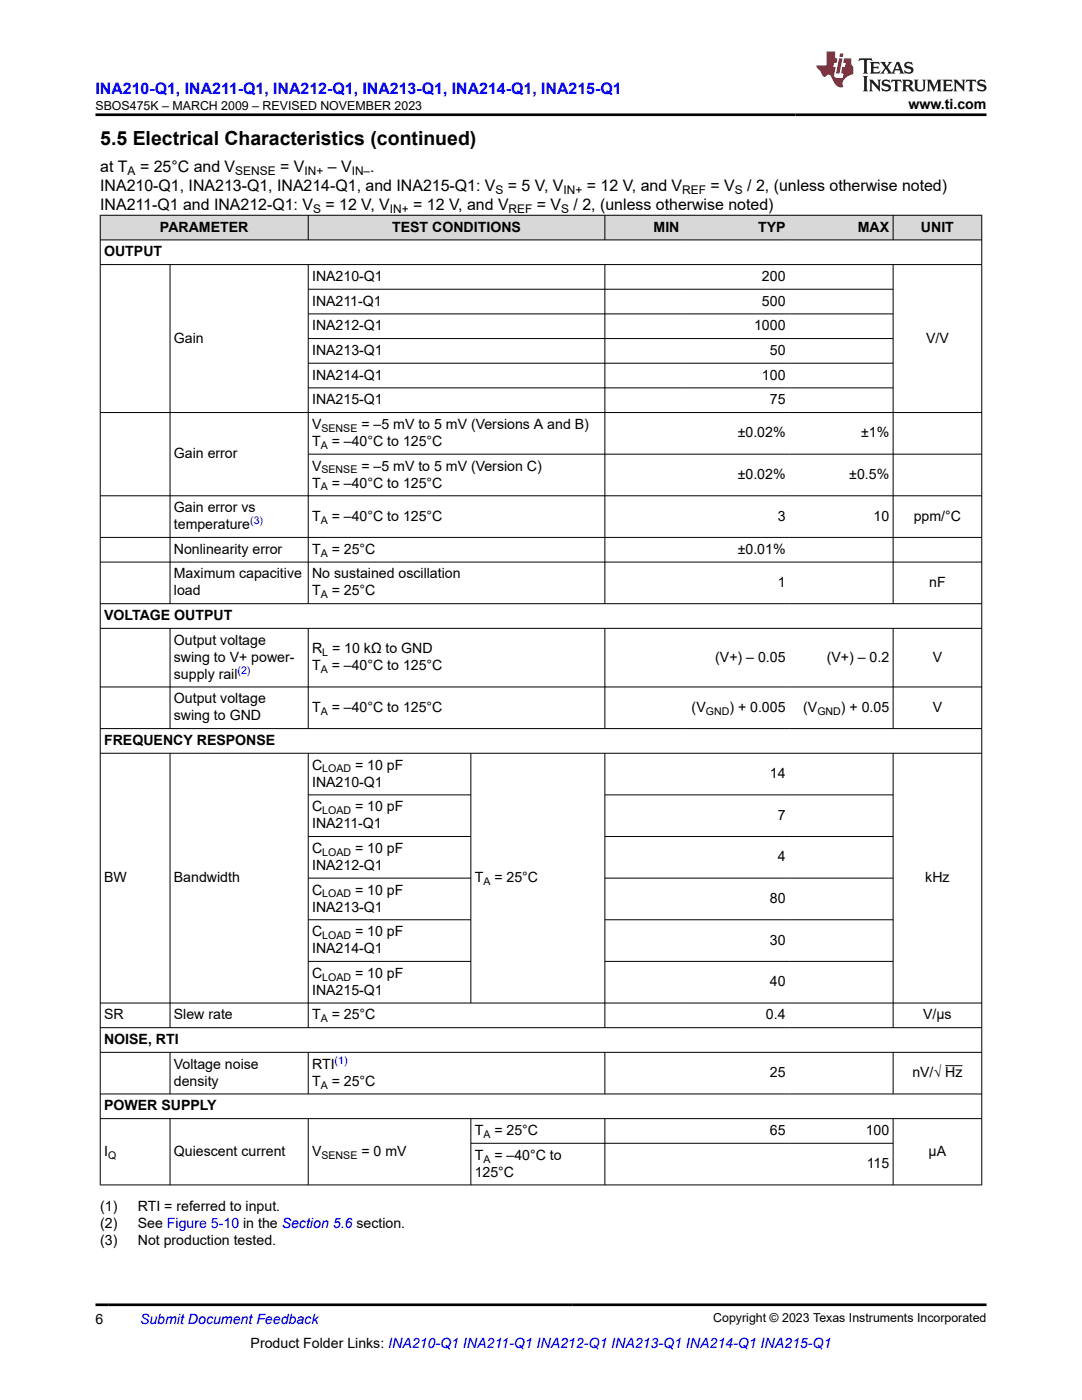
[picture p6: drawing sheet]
<svg xmlns="http://www.w3.org/2000/svg" width="216mm" height="279mm" viewBox="0 0 216 279" stroke-linecap="round" stroke-linejoin="round" font-family="sans-serif">
<defs><g id="words">
<text font-size="3.9" x="20" y="28.8">5.5 Electrical Characteristics (continued)</text>
<text font-size="3.2" fill="#00f" x="19.1" y="18.7">INA210-Q1, INA211-Q1, INA212-Q1, INA213-Q1, INA214-Q1, INA215-Q1</text>
<g font-size="3.2">
<text x="20" y="34.3">at T</text>
<text x="27.9" y="34.3">= 25°C and V</text>
<text x="55.9" y="34.3">= V</text>
<text x="65.4" y="34.3">– V</text>
<text x="73.9" y="34.3">.</text>
<text x="20" y="38.1">INA210-Q1, INA213-Q1, INA214-Q1, and INA215-Q1: V</text>
<text x="20" y="41.9">INA211-Q1 and INA212-Q1: V</text>
<text x="64.9" y="41.9">= 12 V, V</text>
<text x="82.5" y="41.9">= 12 V, and V</text>
<text x="101.4" y="38.1">= 5 V, V</text>
<text x="107.1" y="41.9">= V</text>
<text x="114.5" y="41.9">/ 2, (unless otherwise noted)</text>
<text x="117.1" y="38.1">= 12 V, and V</text>
<text x="141.8" y="38.1">= V</text>
<text x="149.1" y="38.1">/ 2, (unless otherwise noted)</text>
</g>
<g font-size="2.8">
<text x="181.3" y="21.8">www.ti.com</text>
<text x="31.9" y="46.2">PARAMETER</text>
<text x="78.2" y="46.2">TEST CONDITIONS</text>
<text x="130.4" y="46.2">MIN</text>
<text x="151.3" y="46.2">TYP</text>
<text x="171.2" y="46.2">MAX</text>
<text x="183.8" y="46.2">UNIT</text>
<text x="20.8" y="51.2">OUTPUT</text>
<text x="62.3" y="56.1">INA210-Q1</text>
<text x="152" y="56.1">200</text>
<text x="62.3" y="61">INA211-Q1</text>
<text x="62.3" y="65.9">INA212-Q1</text>
<text x="150.5" y="65.9">1000</text>
<text x="152" y="61">500</text>
<text x="34.7" y="68.4">Gain</text>
<text x="62.3" y="70.8">INA213-Q1</text>
<text x="153.6" y="70.8">50</text>
<text x="184.8" y="68.4">V/V</text>
<text x="62.3" y="75.8">INA214-Q1</text>
<text x="152" y="75.8">100</text>
<text x="62.3" y="80.7">INA215-Q1</text>
<text x="153.6" y="80.7">75</text>
<text x="62.3" y="89">T</text>
<text x="62.3" y="85.6">V</text>
<text x="66.2" y="89">= –40°C to 125°C</text>
<text x="72.1" y="85.6">= –5 mV to 5 mV (Versions A and B)</text>
<text x="147.2" y="87.3">±0.02%</text>
<text x="171.8" y="87.3">±1%</text>
<text x="34.7" y="91.5">Gain error</text>
<text x="62.3" y="93.9">V</text>
<text x="72.1" y="93.9">= –5 mV to 5 mV (Version C)</text>
<text x="147.2" y="95.6">±0.02%</text>
<text x="169.5" y="95.6">±0.5%</text>
<text x="62.3" y="97.3">T</text>
<text x="66.2" y="97.3">= –40°C to 125°C</text>
<text x="34.7" y="102.2">Gain error vs</text>
<text x="34.7" y="105.6">temperature</text>
<text x="62.3" y="103.9">T</text>
<text x="66.2" y="103.9">= –40°C to 125°C</text>
<text x="155.2" y="103.9">3</text>
<text x="174.3" y="103.9">10</text>
<text x="182.3" y="103.9">ppm/°C</text>
<text x="34.7" y="110.5">Nonlinearity error</text>
<text x="62.3" y="110.5">T</text>
<text x="66.2" y="110.5">= 25°C</text>
<text x="147.2" y="110.5">±0.01%</text>
<text x="34.7" y="115.4">Maximum capacitive</text>
<text x="34.7" y="118.8">load</text>
<text x="62.3" y="115.4">No sustained oscillation</text>
<text x="62.3" y="118.8">T</text>
<text x="66.2" y="118.8">= 25°C</text>
<text x="155.2" y="117.1">1</text>
<text x="185.4" y="117.1">nF</text>
<text x="20.8" y="123.8">VOLTAGE OUTPUT</text>
<text x="34.7" y="128.7">Output voltage</text>
<text x="62.3" y="130.4">R = 10 kΩ to GND</text>
<text x="34.7" y="132.1">swing to V+ power-</text>
<text x="34.7" y="135.5">supply rail</text>
<text x="62.3" y="133.8">T</text>
<text x="66.2" y="133.8">= –40°C to 125°C</text>
<text x="142.7" y="132.1">(V+) – 0.05</text>
<text x="165" y="132.1">(V+) – 0.2</text>
<text x="186.1" y="132.1">V</text>
<text x="34.7" y="140.4">Output voltage</text>
<text x="34.7" y="143.8">swing to GND</text>
<text x="62.3" y="142.1">T</text>
<text x="66.2" y="142.1">= –40°C to 125°C</text>
<text x="138" y="142.1">(V</text>
<text x="145.5" y="142.1">) + 0.005</text>
<text x="160.3" y="142.1">(V</text>
<text x="167.8" y="142.1">) + 0.05</text>
<text x="186.1" y="142.1">V</text>
<text x="20.8" y="148.7">FREQUENCY RESPONSE</text>
<text x="62.3" y="153.6">C</text>
<text x="70.9" y="153.6">= 10 pF</text>
<text x="153.6" y="155.3">14</text>
<text x="62.3" y="161.9">C</text>
<text x="62.3" y="157">INA210-Q1</text>
<text x="70.9" y="161.9">= 10 pF</text>
<text x="62.3" y="165.3">INA211-Q1</text>
<text x="155.2" y="163.6">7</text>
<text x="62.3" y="170.2">C</text>
<text x="62.3" y="173.6">INA212-Q1</text>
<text x="70.9" y="170.2">= 10 pF</text>
<text x="155.2" y="171.9">4</text>
<text x="20.8" y="176.1">BW</text>
<text x="34.7" y="176.1">Bandwidth</text>
<text x="62.3" y="178.5">C</text>
<text x="70.9" y="178.5">= 10 pF</text>
<text x="94.7" y="176.1">T</text>
<text x="98.6" y="176.1">= 25°C</text>
<text x="184.6" y="176.1">kHz</text>
<text x="62.3" y="181.9">INA213-Q1</text>
<text x="153.6" y="180.2">80</text>
<text x="62.3" y="186.8">C</text>
<text x="62.3" y="190.2">INA214-Q1</text>
<text x="70.9" y="186.8">= 10 pF</text>
<text x="153.6" y="188.5">30</text>
<text x="62.3" y="195.1">C</text>
<text x="70.9" y="195.1">= 10 pF</text>
<text x="153.6" y="196.8">40</text>
<text x="20.8" y="203.4">SR</text>
<text x="34.7" y="203.4">Slew rate</text>
<text x="62.3" y="203.4">T</text>
<text x="62.3" y="198.5">INA215-Q1</text>
<text x="66.2" y="203.4">= 25°C</text>
<text x="152.8" y="203.4">0.4</text>
<text x="184.2" y="203.4">V/µs</text>
<text x="20.8" y="208.4">NOISE, RTI</text>
<text x="34.7" y="213.3">Voltage noise</text>
<text x="62.3" y="213.3">RTI</text>
<text x="153.6" y="215">25</text>
<text x="182" y="215">nV/√ Hz</text>
<text x="20.8" y="221.6">POWER SUPPLY</text>
<text x="34.7" y="216.7">density</text>
<text x="62.3" y="216.7">T</text>
<text x="66.2" y="216.7">= 25°C</text>
<text x="94.7" y="226.5">T</text>
<text x="98.6" y="226.5">= 25°C</text>
<text x="153.6" y="226.5">65</text>
<text x="172.7" y="226.5">100</text>
<text x="20.8" y="230.7">I</text>
<text x="34.7" y="230.7">Quiescent current</text>
<text x="62.3" y="230.7">V</text>
<text x="72.1" y="230.7">= 0 mV</text>
<text x="94.7" y="231.4">T</text>
<text x="98.6" y="231.4">= –40°C to</text>
<text x="172.9" y="233.1">115</text>
<text x="185.3" y="230.7">µA</text>
<text x="94.7" y="234.8">125°C</text>
<text x="20" y="241.6">(1)</text>
<text x="20" y="245">(2)</text>
<text x="27.5" y="241.6">RTI = referred to input.</text>
<text x="27.5" y="245">See Figure 5-10 in the Section 5.6 section.</text>
<text x="20" y="248.4">(3)</text>
<text x="27.5" y="248.4">Not production tested.</text>
<text x="19.1" y="264.2">6</text>
<text x="50" y="269">Product Folder Links: INA210-Q1 INA211-Q1 INA212-Q1 INA213-Q1 INA214-Q1 INA215-Q1</text>
</g>
<text font-size="2.8" fill="#00f" x="27.9" y="264.2">Submit Document Feedback</text>
<g font-size="2.5">
<text x="19.1" y="21.9">SBOS475K – MARCH 2009 – REVISED NOVEMBER 2023</text>
<text x="142.3" y="263.9">Copyright © 2023 Texas Instruments Incorporated</text>
</g>
<g font-size="2.4">
<text x="25.5" y="34.9">A</text>
<text x="46.9" y="34.9">SENSE</text>
<text x="60.8" y="34.9">IN+</text>
<text x="70.2" y="34.9">IN–</text>
<text x="98.9" y="38.7">S</text>
<text x="112.4" y="38.7">IN+</text>
<text x="136.1" y="38.7">REF</text>
<text x="146.6" y="38.7">S</text>
<text x="62.5" y="42.5">S</text>
<text x="77.8" y="42.5">IN+</text>
<text x="101.5" y="42.5">REF</text>
<text x="112" y="42.5">S</text>
</g>
<g font-size="2.1">
<text x="64" y="89.6">A</text>
<text x="64.2" y="86.2">SENSE</text>
<text x="64.2" y="94.5">SENSE</text>
<text x="64" y="97.9">A</text>
<text x="64" y="104.5">A</text>
<text x="64" y="111.1">A</text>
<text x="64" y="119.4">A</text>
<text x="64.3" y="130.9">L</text>
<text x="64" y="134.3">A</text>
<text x="64" y="142.6">A</text>
<text x="140.8" y="142.6">GND</text>
<text x="163.1" y="142.6">GND</text>
<text x="64.3" y="154.2">LOAD</text>
<text x="64.3" y="162.5">LOAD</text>
<text x="64.3" y="170.8">LOAD</text>
<text x="64.3" y="179.1">LOAD</text>
<text x="96.4" y="176.6">A</text>
<text x="64.3" y="187.4">LOAD</text>
<text x="64.3" y="195.7">LOAD</text>
<text x="64" y="204">A</text>
<text x="64" y="217.2">A</text>
<text x="96.4" y="227.1">A</text>
<text x="21.6" y="231.2">Q</text>
<text x="64.2" y="231.2">SENSE</text>
<text x="96.4" y="232">A</text>
</g>
<g font-size="2.1" fill="#00f">
<text x="49.9" y="104.7">(3)</text>
<text x="47.4" y="134.5">(2)</text>
<text x="66.8" y="212.4">(1)</text>
</g>
</g></defs>
<g fill="#d8d8d8">
<path d="M20 43h175.9v4.9h-175.9z" fill-rule="evenodd"/>
<path d="M20.1 43h41.3v4.8h-41.3z" fill-rule="evenodd"/>
<path d="M61.6 43h59v4.8h-59z" fill-rule="evenodd"/>
<path d="M120.8 43h15.5v4.8h-15.5z" fill-rule="evenodd"/>
<path d="M136.3 43h21.2v4.8h-21.2z" fill-rule="evenodd"/>
<path d="M157.5 43h20.7v4.8h-20.7z" fill-rule="evenodd"/>
<path d="M178.3 43h17.5v4.8h-17.5z" fill-rule="evenodd"/>
</g>
<g fill="none" stroke="#000" stroke-width=".2">
<path d="M19.9 43h176.1M19.9 47.9h176.1M19.9 52.8h176.1M20 42.9v193.6M33.9 52.8v67.7M61.5 42.9v5M61.5 52.8v67.7M61.5 57.7h116.8M120.7 42.9v5M120.7 52.8v67.7M178.2 42.9v5M178.2 52.8v67.7"/>
<path d="M195.9 42.9v193.6M61.5 62.6h116.8M61.5 67.6h116.8M61.5 72.5h116.8M61.5 77.4h116.8M19.9 82.3h176.1M61.5 90.6h134.5M196 98.9h-176.1M19.9 107.3h176.1M19.9 112.2h176.1M19.9 120.5h176.1M19.9 125.4h176.1"/>
<path d="M19.9 137.1h176.1M33.9 125.4v20.1M61.5 125.4v20.1M120.7 125.4v20.1M178.2 125.4v20.1M19.9 145.4h176.1M19.9 150.3h176.1M33.9 150.3v54.9M61.5 150.3v54.9M61.5 158.6h32.5M94 150.3v49.9M120.7 150.3v54.9"/>
<path d="M120.7 158.6h57.6M178.2 150.3v54.9M61.5 166.9h32.5M61.5 175.3h32.5M120.7 166.9h57.6M120.7 175.3h57.6M61.5 183.6h32.5M61.5 191.9h32.5M120.7 183.6h57.6M120.7 191.9h57.6M19.9 200.2h176.1M19.9 205.1h176.1"/>
<path d="M19.9 210h176.1M19.9 218.3h176.1M33.9 210v8.4M61.5 210v8.4M120.7 210v8.4M178.2 210v8.4M188.6 212.7h3.5M19.9 223.2h176.1M19.9 236.5h176.1M33.9 223.2v13.3M61.5 223.2v13.3M94 223.2v13.3"/>
<path d="M94 228.2h84.3M120.7 223.2v13.3M178.2 223.2v13.3"/>
</g>
<path d="M171.5 11.6l-.2 .6 .5-.2h.6v.1v2.2l-.2 .4h1l-.2-.4v-2.2v-.1h.5l.6 .2-.2-.6zM173.6 12.4l.2 .3v1.6l-.2 .4h1.9l.1-.6a1.08 1.08 0 0 1-1.3 .2v-.7h.6l.4 .2v-.7l-.4 .2h-.6v-.5l.2-.2a1 1 0 0 1 1 .3l-.1-.5zM175.7 12.4l.9 1.1-1 1.2h.9l-.2-.2 .5-.8 .4 .8-.2 .2h1.6l-.2-.2 .2-.5h.9l.1 .5-.1 .2h.9l-.2-.4-.8-1.9h-.5l-.9 2.1-.9-1.1 .9-1h-.8l.2 .2-.4 .6-.4-.6 .2-.2zM179 12.8l.4 1h-.7zM180.7 12.5a.65 .65 0 0 0-.2 .7 .65 .65 0 0 0 .6 .5l.6 .1 .1 .3a.79 .79 0 0 1-.7 .4 .79 .79 0 0 1-.7-.5l.1 .7 .2-.1a.93 .93 0 0 0 1.1 0 .93 .93 0 0 0 .4-.9 1.46 1.46 0 0 0-1.2-.6l-.1-.3a1.09 1.09 0 0 1 1.2 .2l-.2-.6-.1 .1-.5-.2zM172.2 15.2l.2 .4v2.2l-.2 .4h1l-.2-.4v-2.2l.2-.4zM173.4 15.9l.2 .4v1.5l-.2 .4h.8l-.3-.4 .1-1.3 1.6 1.8v-2l.2-.4h-.7l.1 .2 .1 1.1-1.2-1.3zM176.2 16a.65 .65 0 0 0-.2 .8 .65 .65 0 0 0 .6 .4l.6 .2 .1 .2a.79 .79 0 0 1-.7 .4 .79 .79 0 0 1-.7-.5l.1 .7 .2-.1a.93 .93 0 0 0 1.1 .1 .93 .93 0 0 0 .4-1 1.46 1.46 0 0 0-1.2-.5l-.1-.4a1.09 1.09 0 0 1 1.2 .2l-.1-.6-.2 .1-.5-.1zM177.9 15.9l-.1 .6a.63 .63 0 0 1 .8-.3v1.6l-.3 .4h1l-.2-.4v-1.6a.66 .66 0 0 1 .8 .3l-.1-.6zM180 15.9l.2 .4v1.5l-.2 .4h1l-.2-.2-.1-.7h.5l.1 .2a.79 .79 0 0 0 1.2 .6l-1-.9a.61 .61 0 0 0 .6-.6 .61 .61 0 0 0-.5-.7zM180.8 16.2h.1a.47 .47 0 0 1 .5 .1 .47 .47 0 0 1 .1 .5l-.1 .1-.7 .1zM182.3 15.9l.2 .2a2.27 2.27 0 0 0 .4 2 1.04 1.04 0 0 0 1.7-.7v-1.3l.2-.2h-.8l.2 .4v1.1a.6 .6 0 0 1-.6 .6 .6 .6 0 0 1-.6-.6v-1.1l.3-.4zM184.9 15.9l.2 .4v1.5l-.2 .4h.8l-.3-.4v-1.4l.9 1.9 .9-1.9v1.4l-.3 .4h1l-.2-.4v-1.5l.2-.4h-.8l-.7 1.5-.6-1.5zM188.1 15.9l.2 .4v1.5l-.2 .4h1.9l.1-.6a1.09 1.09 0 0 1-1.3 .2v-.7h.6l.4 .2v-.6l-.4 .2h-.6v-.6l.2-.1a1.01 1.01 0 0 1 1 .3l-.1-.6zM190.2 15.9l.3 .4v1.5l-.3 .4h.8l-.2-.4v-1.3l1.6 1.8v-2l.2-.4h-.7l.2 .2v1.1l-1.2-1.3zM192.8 15.9l-.1 .6a.63 .63 0 0 1 .8-.3v1.6l-.3 .4h1l-.2-.4v-1.6a.66 .66 0 0 1 .8 .3l-.1-.6zM195.2 16a.65 .65 0 0 0-.2 .8 .65 .65 0 0 0 .6 .4l.6 .2 .2 .2a.79 .79 0 0 1-.7 .4 .79 .79 0 0 1-.7-.5l.1 .7 .2-.1a.93 .93 0 0 0 1 .1 .93 .93 0 0 0 .5-1 1.46 1.46 0 0 0-1.3-.5v-.4a1.09 1.09 0 0 1 1.2 .2l-.2-.6-.2 .1-.5-.1z" fill="#231f20"/>
<path d="M164.9 10.3v2.7h-2l.1 .4 .8 1a.95 .95 0 0 0 1 .9 .59 .59 0 0 1 .5-.4 .59 .59 0 0 1 .5 .3l.4 .8a1.59 1.59 0 0 0 2.1 1.4 1.61 1.61 0 0 1 1-2.3l1-.3-.1-1.5a1.59 1.59 0 0 1-.3-1.7h-1.5l-.2 .9h.6l-.2 .9h-.5l-.2 .9v.3l.4 .1-.1 .9h-.7a.73 .73 0 0 1-1-.7l.3-1.5h-.5l.1-.9h.5l.2-.9h-.5v-1.3zM167.4 11.6l-.6 3.1h.7l.6-3.1zM167.6 10.7l-.1 .6h.7l.1-.6z" fill="#ed1c24"/>
<path d="M19.1 22.9h177.8M19.1 260.4h177.8" fill="none" stroke="#000" stroke-width=".53"/>
<use href="#words"/>
</svg>
